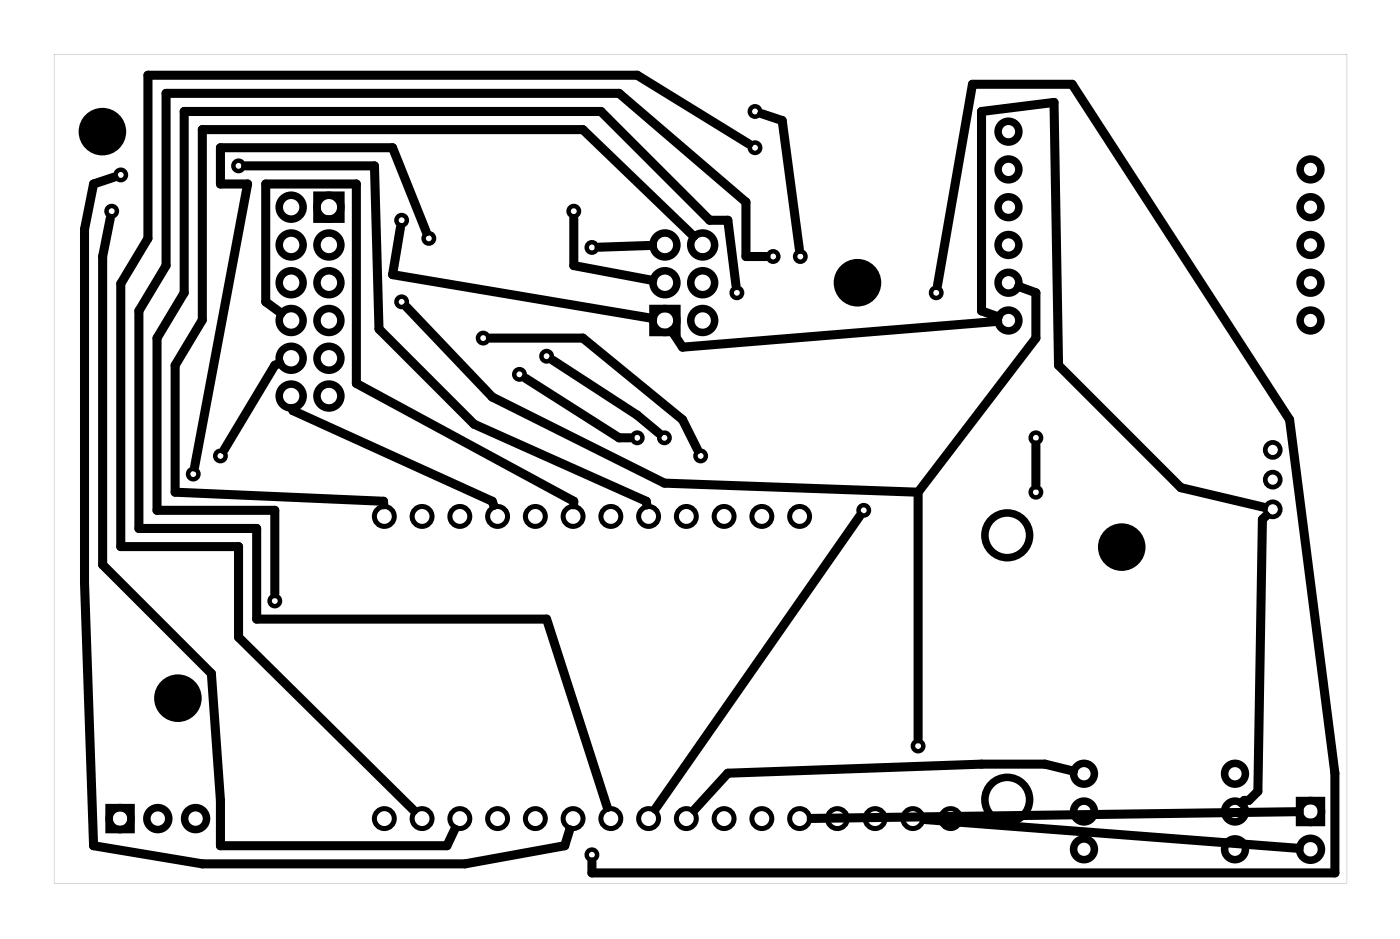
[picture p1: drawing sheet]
<svg xmlns="http://www.w3.org/2000/svg" width="94mm" height="63mm" viewBox="0 0 94 63" stroke-linecap="round" stroke-linejoin="round" font-family="sans-serif">
<path d="M3.6 3.6v55.8h87v-55.8zM3.6 3.6h87v55.8h-87z" fill="#000"/>
<g fill="none" stroke="#000" stroke-width=".51">
<path d="M21.3 13.1h1.6v1.6h-1.6zM43.9 20.7h1.6v1.7h-1.6zM7.3 54.3h1.5v1.5h-1.5zM87.4 53.8h1.5v1.5h-1.5z"/>
<circle cx="19.6" cy="13.9" r=".8"/>
<circle cx="19.6" cy="16.5" r=".8"/>
<circle cx="19.6" cy="19" r=".8"/>
<circle cx="22.1" cy="16.5" r=".8"/>
<circle cx="22.1" cy="19" r=".8"/>
<circle cx="22.1" cy="13.9" r=".8"/>
<circle cx="44.7" cy="19" r=".8"/>
<circle cx="44.7" cy="16.5" r=".8"/>
<circle cx="47.3" cy="16.5" r=".8"/>
<circle cx="47.3" cy="19" r=".8"/>
<circle cx="67.8" cy="8.9" r=".7"/>
<circle cx="67.8" cy="11.4" r=".7"/>
<circle cx="67.8" cy="16.5" r=".7"/>
<circle cx="67.8" cy="19" r=".7"/>
<circle cx="67.8" cy="13.9" r=".7"/>
<circle cx="88.2" cy="13.9" r=".7"/>
<circle cx="88.2" cy="11.4" r=".7"/>
<circle cx="88.2" cy="19" r=".7"/>
<circle cx="88.2" cy="16.5" r=".7"/>
<circle cx="19.6" cy="21.6" r=".8"/>
<circle cx="19.6" cy="24.1" r=".8"/>
<circle cx="19.6" cy="26.6" r=".8"/>
<circle cx="22.1" cy="24.1" r=".8"/>
<circle cx="22.1" cy="21.6" r=".8"/>
<circle cx="22.1" cy="26.6" r=".8"/>
<circle cx="44.7" cy="21.6" r=".8"/>
<circle cx="47.3" cy="21.6" r=".8"/>
<circle cx="67.8" cy="36" r="1.5"/>
<circle cx="67.8" cy="21.6" r=".7"/>
<circle cx="88.2" cy="21.6" r=".7"/>
<circle cx="8.1" cy="55.1" r=".74"/>
<circle cx="10.6" cy="55.1" r=".74"/>
<circle cx="13.2" cy="55.1" r=".74"/>
<circle cx="67.8" cy="53.8" r="1.5"/>
<circle cx="72.9" cy="57.1" r=".7"/>
<circle cx="72.9" cy="54.6" r=".7"/>
<circle cx="72.9" cy="52" r=".7"/>
<circle cx="83.1" cy="57.1" r=".7"/>
<circle cx="83.1" cy="54.6" r=".7"/>
<circle cx="83.1" cy="52" r=".7"/>
<circle cx="88.2" cy="54.6" r=".74"/>
<circle cx="88.2" cy="57.1" r=".74"/>
</g>
<g fill="none" stroke="#000" stroke-width=".34">
<circle cx="25.9" cy="34.7" r=".67"/>
<circle cx="28.4" cy="34.7" r=".67"/>
<circle cx="30.9" cy="34.7" r=".67"/>
<circle cx="33.5" cy="34.7" r=".67"/>
<circle cx="36" cy="34.7" r=".67"/>
<circle cx="38.6" cy="34.7" r=".67"/>
<circle cx="41.1" cy="34.7" r=".67"/>
<circle cx="43.6" cy="34.7" r=".67"/>
<circle cx="46.2" cy="34.7" r=".67"/>
<circle cx="48.7" cy="34.7" r=".67"/>
<circle cx="51.3" cy="34.7" r=".67"/>
<circle cx="53.8" cy="34.7" r=".67"/>
<circle cx="25.9" cy="55.1" r=".67"/>
<circle cx="28.4" cy="55.1" r=".67"/>
<circle cx="30.9" cy="55.1" r=".67"/>
<circle cx="33.5" cy="55.1" r=".67"/>
<circle cx="36" cy="55.1" r=".67"/>
<circle cx="38.6" cy="55.1" r=".67"/>
<circle cx="41.1" cy="55.1" r=".67"/>
<circle cx="43.6" cy="55.1" r=".67"/>
<circle cx="46.2" cy="55.1" r=".67"/>
<circle cx="48.7" cy="55.1" r=".67"/>
<circle cx="51.3" cy="55.1" r=".67"/>
<circle cx="53.8" cy="55.1" r=".67"/>
<circle cx="56.3" cy="55.1" r=".67"/>
<circle cx="58.9" cy="55.1" r=".67"/>
<circle cx="61.4" cy="55.1" r=".67"/>
<circle cx="64" cy="55.1" r=".67"/>
</g>
<g fill="none" stroke="#000" stroke-width=".32">
<circle cx="85.6" cy="34.3" r=".5"/>
<circle cx="85.6" cy="30.3" r=".5"/>
<circle cx="85.6" cy="32.3" r=".5"/>
</g>
<g fill="#000">
<circle cx="6.9" cy="8.9" r="1.6"/>
<circle cx="57.7" cy="19" r="1.6"/>
<circle cx="75.5" cy="36.8" r="1.6"/>
<circle cx="12" cy="47" r="1.6"/>
</g>
<g fill="none" stroke="#000" stroke-width=".3">
<circle cx="7.5" cy="14.2" r=".35"/>
<circle cx="8.1" cy="11.8" r=".35"/>
<circle cx="16" cy="11.2" r=".35"/>
<circle cx="27" cy="14.8" r=".35"/>
<circle cx="28.9" cy="16" r=".35"/>
<circle cx="38.6" cy="14.2" r=".35"/>
<circle cx="39.8" cy="16.6" r=".35"/>
<circle cx="49.6" cy="19.7" r=".35"/>
<circle cx="50.8" cy="7.5" r=".35"/>
<circle cx="50.8" cy="9.9" r=".35"/>
<circle cx="52" cy="17.3" r=".35"/>
<circle cx="53.8" cy="17.3" r=".35"/>
<circle cx="63" cy="19.7" r=".35"/>
<circle cx="13" cy="31.9" r=".35"/>
<circle cx="14.8" cy="30.7" r=".35"/>
<circle cx="27" cy="20.3" r=".35"/>
<circle cx="32.5" cy="22.7" r=".35"/>
<circle cx="34.9" cy="25.2" r=".35"/>
<circle cx="36.8" cy="24" r=".35"/>
<circle cx="42.9" cy="29.4" r=".35"/>
<circle cx="44.7" cy="29.4" r=".35"/>
<circle cx="47.1" cy="30.7" r=".35"/>
<circle cx="58.1" cy="34.3" r=".35"/>
<circle cx="69.7" cy="33.1" r=".35"/>
<circle cx="69.7" cy="29.4" r=".35"/>
<circle cx="18.5" cy="40.4" r=".35"/>
<circle cx="39.8" cy="57.5" r=".35"/>
<circle cx="61.8" cy="50.2" r=".35"/>
</g>
<g fill="none" stroke="#000" stroke-width=".61">
<path d="M7.4 14.7l-.5 2.6v20.7l7.3 7.3 .6 8.5v3.1h15.3l.5-1.1M7.7 11.9l-1.4 .5-.6 3v23.8l.6 17.7 7.3 1.2h17.7l6.7-1.2 .3-1.1M16.5 11.2h8.7l.3 10.9 6.4 6.4 11.6 5.2v.3M26.9 15.3l-.5 3.2 17.5 2.9M28.7 15.6l-2.3-5.7h-11.6v2.5h1.9l-3.6 19M38.6 14.7v3.2l5.3 1M43.9 16.5l-3.6 .1M46.7 15.9l-7.5-7.2h-25.6v12.8l-1.8 3.1v8.5l14 .6v.2M49.5 19.2l-.5-4.4h-1.3l-7.3-7.3h-28v12.2l-1.8 3v11.6h7.9v5.6M50.4 9.7l-7.5-4.6h-32.9v10.9l-1.9 3.1v17.7h7.9v6.1l11.8 11.6M51.3 7.6l1.3 .5 1.2 8.7M51.5 17.3h-1.3v-3.7l-8.5-7.3h-30.5v11.6l-1.9 3v14.6h8v6.1h19.5l4.1 12.7"/>
<path d="M63.1 19.2l2.3-13.5h6.7l14.7 22.5 3 23.8v6.7h-50v-.7M68.5 19.3l1.2 .4v3l-7.9 10.4M18.8 24.4l-.3 .2-3.4 5.6M18.9 21.1l-1-.8v-7.9h6.1v13.4l14.6 7.9v.2M19.7 27.5v.1l13.4 6.1 .1 .3M27.4 20.6l5.7 6.1 11.6 5.8 17.1 .6M33 22.7h6.2l6.7 5.5 1 2M35.4 25.4l6.3 4h.7M37.2 24.2l5.7 3.7 1.4 1.2M57.8 34.7l-13.7 19.7M61.8 33.1v16.6M67.1 21.6l-21.2 1.7-.7-1.1"/>
<path d="M67.2 21.3l-1.2-.4v-13.4l4.9-.6 .3 17.7 8.2 8.2 5.6 1.3M69.7 29.9v2.7M85.2 34.7l-.3 .2-.3 18.3-.6 .6h-.3l-.1 .2M62.2 55.1l25.2 2M72.2 51.9l-1.9-.5h-4.3l-17 .6-2.3 2.5M87.4 54.6l-32.8 .4"/>
</g>
</svg>
